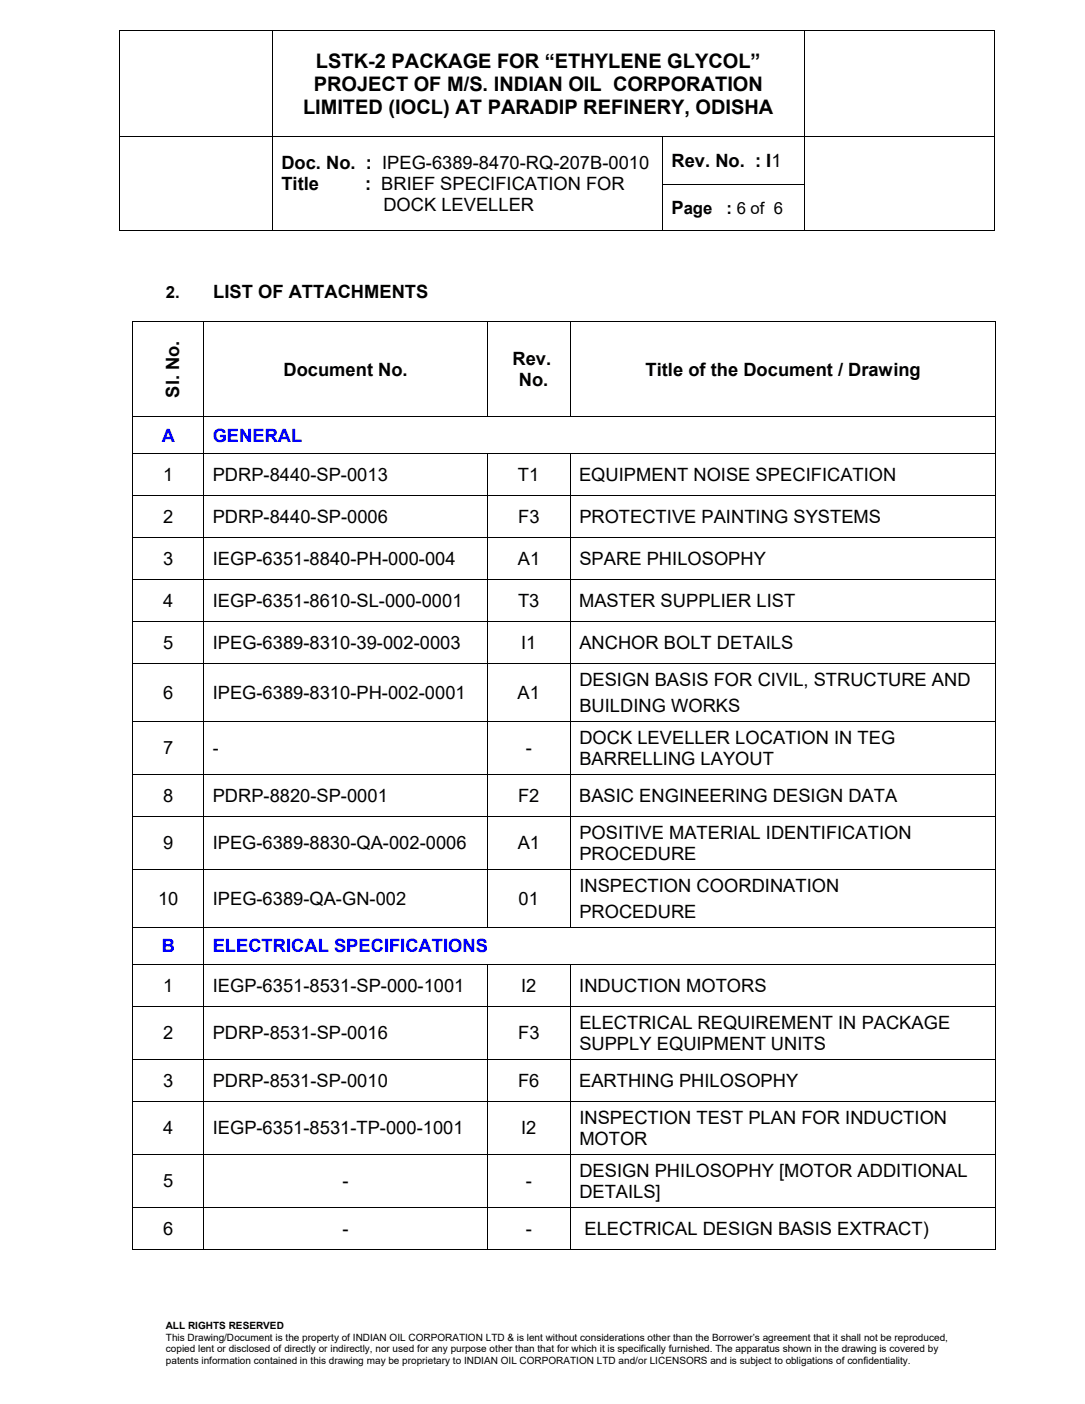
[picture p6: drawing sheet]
<svg xmlns="http://www.w3.org/2000/svg" width="216mm" height="279mm" viewBox="0 0 216 279" stroke-linecap="round" stroke-linejoin="round" font-family="sans-serif">
<defs><g id="words">
<g font-size="4">
<text x="62.9" y="13.5">LSTK-2 PACKAGE FOR “ETHYLENE GLYCOL”</text>
<text x="60.3" y="22.6">LIMITED (IOCL) AT PARADIP REFINERY, ODISHA</text>
<text x="62.4" y="18.1">PROJECT OF M/S. INDIAN OIL CORPORATION</text>
</g>
<g font-size="3.6">
<text x="56" y="33.6">Doc. No. : IPEG-6389-8470-RQ-207B-0010</text>
<text x="133.6" y="33.2">Rev. No. : I1</text>
<text x="56" y="37.8">Title</text>
<text x="72.6" y="37.8">: BRIEF SPECIFICATION FOR</text>
<text x="76.3" y="42">DOCK LEVELLER</text>
<text x="133.6" y="42.6">Page</text>
<text x="42.4" y="59.2">LIST OF ATTACHMENTS</text>
<text x="56.4" y="74.7">Document No.</text>
<text x="102" y="72.6">Rev.</text>
<text x="103.2" y="76.8">No.</text>
<text x="128.5" y="74.7">Title of the Document / Drawing</text>
<text x="35.6" y="79.1" transform="rotate(-90 35.6 79.1)">Sl. No.</text>
<text x="32.5" y="95.8">1</text>
<text x="42.3" y="95.8">PDRP-8440-SP-0013</text>
<text x="103.1" y="95.8">T1</text>
<text x="115.3" y="95.8">EQUIPMENT NOISE SPECIFICATION</text>
<text x="32.5" y="104.1">2</text>
<text x="42.3" y="104.1">PDRP-8440-SP-0006</text>
<text x="103.1" y="104.1">F3</text>
<text x="115.3" y="104.1">PROTECTIVE PAINTING SYSTEMS</text>
<text x="32.5" y="112.4">3</text>
<text x="42.3" y="112.4">IEGP-6351-8840-PH-000-004</text>
<text x="103" y="112.4">A1</text>
<text x="115.3" y="112.4">SPARE PHILOSOPHY</text>
<text x="32.5" y="120.8">4</text>
<text x="42.3" y="120.8">IEGP-6351-8610-SL-000-0001</text>
<text x="103.1" y="120.8">T3</text>
<text x="115.3" y="120.8">MASTER SUPPLIER LIST</text>
<text x="32.5" y="129.1">5</text>
<text x="42.3" y="129.1">IPEG-6389-8310-39-002-0003</text>
<text x="103.7" y="129.1">I1</text>
<text x="115.3" y="129.1">ANCHOR BOLT DETAILS</text>
<text x="115.3" y="136.5">DESIGN BASIS FOR CIVIL, STRUCTURE AND</text>
<text x="32.5" y="139.1">6</text>
<text x="42.3" y="139.1">IPEG-6389-8310-PH-002-0001</text>
<text x="103" y="139.1">A1</text>
<text x="115.3" y="141.7">BUILDING WORKS</text>
<text x="115.3" y="148">DOCK LEVELLER LOCATION IN TEG</text>
<text x="32.5" y="150.1">7</text>
<text x="104.6" y="150.1">-</text>
<text x="115.3" y="152.2">BARRELLING LAYOUT</text>
<text x="32.5" y="159.6">8</text>
<text x="42.3" y="159.6">PDRP-8820-SP-0001</text>
<text x="103.1" y="159.6">F2</text>
<text x="115.3" y="159.6">BASIC ENGINEERING DESIGN DATA</text>
<text x="115.3" y="166.9">POSITIVE MATERIAL IDENTIFICATION</text>
<text x="32.5" y="169">9</text>
<text x="42.3" y="169">IPEG-6389-8830-QA-002-0006</text>
<text x="103" y="169">A1</text>
<text x="115.3" y="171.1">PROCEDURE</text>
<text x="115.3" y="177.5">INSPECTION COORDINATION</text>
<text x="31.5" y="180.1">10</text>
<text x="42.3" y="180.1">IPEG-6389-QA-GN-002</text>
<text x="103.2" y="180.1">01</text>
<text x="115.3" y="182.7">PROCEDURE</text>
<text x="32.5" y="197.4">1</text>
<text x="42.3" y="197.4">IEGP-6351-8531-SP-000-1001</text>
<text x="103.7" y="197.4">I2</text>
<text x="115.3" y="197.4">INDUCTION MOTORS</text>
<text x="32.5" y="206.8">2</text>
<text x="42.3" y="206.8">PDRP-8531-SP-0016</text>
<text x="103.1" y="206.8">F3</text>
<text x="115.3" y="204.7">ELECTRICAL REQUIREMENT IN PACKAGE</text>
<text x="115.3" y="208.9">SUPPLY EQUIPMENT UNITS</text>
<text x="32.5" y="216.3">3</text>
<text x="42.3" y="216.3">PDRP-8531-SP-0010</text>
<text x="103.1" y="216.3">F6</text>
<text x="115.3" y="216.3">EARTHING PHILOSOPHY</text>
<text x="32.5" y="225.7">4</text>
<text x="42.3" y="225.7">IEGP-6351-8531-TP-000-1001</text>
<text x="103.7" y="225.7">I2</text>
<text x="115.3" y="223.6">INSPECTION TEST PLAN FOR INDUCTION</text>
<text x="115.3" y="227.8">MOTOR</text>
<text x="32.5" y="236.3">5</text>
<text x="68.2" y="236.3">-</text>
<text x="104.6" y="236.3">-</text>
<text x="115.3" y="234.2">DESIGN PHILOSOPHY [MOTOR ADDITIONAL</text>
<text x="115.3" y="238.4">DETAILS]</text>
<text x="32.5" y="245.7">6</text>
<text x="68.2" y="245.7">-</text>
<text x="104.6" y="245.7">-</text>
<text x="116.3" y="245.7">ELECTRICAL DESIGN BASIS EXTRACT)</text>
</g>
<g font-size="3.6" fill="#00f">
<text x="32.2" y="87.9">A</text>
<text x="42.3" y="87.9">GENERAL</text>
<text x="32.2" y="189.5">B</text>
<text x="42.3" y="189.5">ELECTRICAL SPECIFICATIONS</text>
</g>
<text font-size="3.5" x="42.3" y="150">-</text>
<g font-size="3.3">
<text x="144.6" y="42.6">: 6 of 6</text>
<text x="33" y="59.2">2.</text>
</g>
<g font-size="2">
<text x="33" y="264.5">ALL RIGHTS RESERVED</text>
<text x="33" y="266.8">This Drawing/Document is the property of INDIAN OIL CORPORATION LTD &amp; is lent without considerations other than the Borrower’s agreement that it shall not be reproduced,</text>
<text x="33" y="269.1">copied lent or disclosed of directly or indirectly, nor used for any purpose other than that for which it is specifically furnished. The apparatus shown in the drawing is covered by</text>
<text x="33" y="271.4">patents information contained in this drawing may be proprietary to INDIAN OIL CORPORATION LTD and/or LICENSORS and is subject to obligations of confidentiality.</text>
</g>
</g></defs>
<path d="M23.8 6h.2v.1h-.2zM197.9 6h.2v.1h-.2zM23.8 36.6h.2v.2h-.2zM54.1 36.6h.2v.2h-.2zM197.9 36.6h.2v.2h-.2zM197.9 45.8h.2v.1h-.2zM26.4 63.9h.1v.1h-.1zM198.1 63.9h.1v.1h-.1zM198.1 248.5h.1v.2h-.1z" fill="#000"/>
<g fill="none" stroke="#000" stroke-width=".2">
<path d="M23.8 6.1h174.3M23.9 6.1v21M54.2 6.1v21M160.1 6.1v21M198 6.1v21M23.8 27.2h174.3M23.9 27.3v9.3M23.9 36.8v9.1M54.2 27.3v9.3M54.2 36.8v9.1M131.8 36.7h28.3M131.8 27.3v9.3"/>
<path d="M131.8 36.8v9.1M160.1 27.3v9.3M160.1 36.8v9.1M198 27.3v9.3M198 36.8v9.1M23.8 45.8h30.3M54.3 45.8h77.5M131.9 45.8h28.1M160.1 45.8h37.8M26.4 63.9h171.8M26.4 64v18.8M40.5 64v18.8"/>
<path d="M97 64v18.8M113.5 64v18.8M198.2 64v18.8M26.4 82.9h171.8M26.4 90.3h171.8M26.4 98.6h171.8M26.4 83v7.2M26.4 90.3v8.2M26.4 98.7v8.2M40.5 83v7.2M40.5 90.3v8.2M40.5 98.7v8.2"/>
<path d="M97 90.3v8.2M97 98.7v8.2M113.5 90.3v8.2M113.5 98.7v8.2M198.2 83v7.2M198.2 90.3v8.2M198.2 98.7v8.2M26.4 107h171.8M26.4 115.3h171.8M26.4 107v8.2M26.4 115.4v8.2M40.5 107v8.2"/>
<path d="M40.5 115.4v8.2M97 107v8.2M97 115.4v8.2M113.5 107v8.2M113.5 115.4v8.2M198.2 107v8.2M198.2 115.4v8.2M26.4 123.6h171.8M26.4 132h171.8M26.4 123.7v8.2M26.4 132.1v11.4M40.5 123.7v8.2"/>
<path d="M40.5 132.1v11.4M97 123.7v8.2M97 132.1v11.4M113.5 123.7v8.2M113.5 132.1v11.4M198.2 123.7v8.2M198.2 132.1v11.4M26.4 143.5h171.8M26.4 154.1h171.8M26.4 143.6v10.4M26.4 154.2v8.2M40.5 143.6v10.4"/>
<path d="M40.5 154.2v8.2M97 143.6v10.4M97 154.2v8.2M113.5 143.6v10.4M113.5 154.2v8.2M198.2 143.6v10.4M198.2 154.2v8.2M26.4 162.4h171.8M26.4 173h171.8M26.4 162.5v10.4M26.4 173.1v11.4M40.5 162.5v10.4"/>
<path d="M40.5 173.1v11.4M97 162.5v10.4M97 173.1v11.4M113.5 162.5v10.4M113.5 173.1v11.4M198.2 162.5v10.4M198.2 173.1v11.4M26.4 184.5h171.8M26.4 191.9h171.8M26.4 184.6v7.2M26.4 192v8.1M40.5 184.6v7.2"/>
<path d="M40.5 192v8.1M97 192v8.1M113.5 192v8.1M198.2 184.6v7.2M198.2 192v8.1M26.4 200.2h171.8M26.4 210.8h171.8M26.4 219.1h171.8M26.4 200.3v10.4M26.4 210.9v8.2M26.4 219.2v10.4M40.5 200.3v10.4"/>
<path d="M40.5 210.9v8.2M40.5 219.2v10.4M97 200.3v10.4M97 210.9v8.2M97 219.2v10.4M113.5 200.3v10.4M113.5 210.9v8.2M113.5 219.2v10.4M198.2 200.3v10.4M198.2 210.9v8.2M198.2 219.2v10.4M26.4 229.7h171.8"/>
<path d="M26.4 229.8v10.4M40.5 229.8v10.4M97 229.8v10.4M113.5 229.8v10.4M198.2 229.8v10.4M26.4 240.2h171.8M26.4 248.6h14.1M26.4 240.3v8.4M40.5 240.3v8.4M40.6 248.6h56.3M97 240.3v8.4M97.1 248.6h16.3"/>
<path d="M113.5 240.3v8.4M113.6 248.6h84.5M198.2 240.3v8.4"/>
</g>
<use href="#words"/>
</svg>
